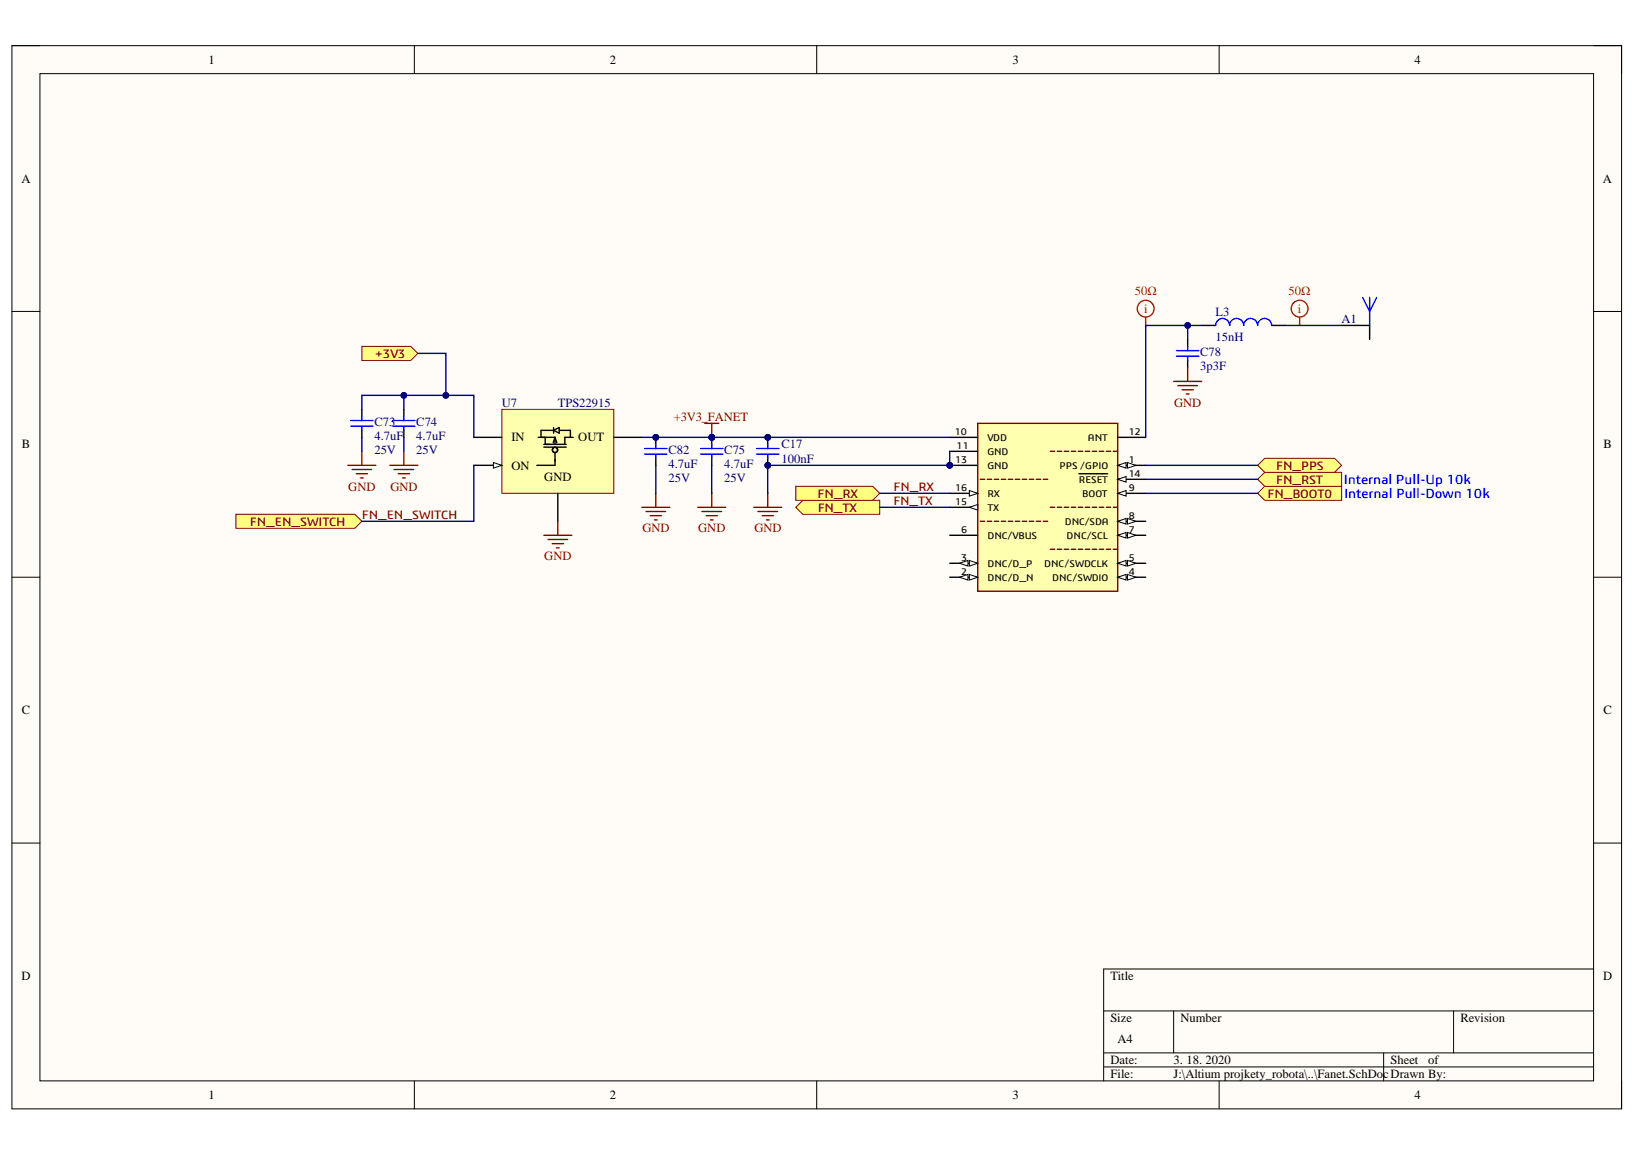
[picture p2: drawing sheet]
<svg xmlns="http://www.w3.org/2000/svg" width="297mm" height="210mm" viewBox="0 0 297 210" stroke-linecap="round" stroke-linejoin="round" font-family="sans-serif">
<defs><g id="words">
<g font-size="2.5" fill="#00f">
<text x="244.1" y="87.9">Internal Pull-Up 10k</text>
<text x="244.2" y="90.5">Internal Pull-Down 10k</text>
</g>
<g font-size="2.3">
<text x="37.9" y="11.6">1</text>
<text x="110.8" y="11.6">2</text>
<text x="184" y="11.6">3</text>
<text x="257" y="11.6">4</text>
<text x="3.9" y="33.2">A</text>
<text x="291.2" y="33.2">A</text>
<text x="4" y="81.4">B</text>
<text x="92.9" y="80.2">IN</text>
<text x="105.1" y="80.2">OUT</text>
<text x="291.3" y="81.4">B</text>
<text x="92.9" y="85.3">ON</text>
<text x="98.9" y="87.3">GND</text>
<text x="4" y="129.7">C</text>
<text x="291.3" y="129.7">C</text>
<text x="3.9" y="178">D</text>
<text x="201.8" y="178">Title</text>
<text x="291.3" y="178">D</text>
<text x="201.8" y="185.6">Size</text>
<text x="214.5" y="185.6">Number</text>
<text x="265.3" y="185.6">Revision</text>
<text x="203" y="189.4">A4</text>
<text x="201.8" y="193.2">Date:</text>
<text x="201.8" y="195.8">File:</text>
<text x="213.2" y="193.2">3. 18. 2020</text>
<text x="213.2" y="195.8">J:\Altium projkety_robota\..\Fanet.SchDocDrawn By:</text>
<text x="252.6" y="193.2">Sheet</text>
<text x="259.5" y="193.2">of</text>
<text x="37.9" y="199.6">1</text>
<text x="110.8" y="199.6">2</text>
<text x="184" y="199.6">3</text>
<text x="257" y="199.6">4</text>
</g>
<g font-size="2.3" fill="#f00">
<text x="206.2" y="53.5">50Ω</text>
<text x="234.1" y="53.5">50Ω</text>
<text x="207.8" y="56.8">i</text>
<text x="235.8" y="56.8">i</text>
</g>
<g font-size="2.3" fill="#000080">
<text x="220.8" y="57.3">L3</text>
<text x="243.7" y="58.6">A1</text>
<text x="218" y="64.7">C78</text>
<text x="220.8" y="61.9">15nH</text>
<text x="218" y="67.2">3p3F</text>
<text x="68" y="77.4">C73</text>
<text x="75.6" y="77.4">C74</text>
<text x="91.2" y="73.8">U7</text>
<text x="101.3" y="73.8">TPS22915</text>
<text x="68" y="82.5">25V</text>
<text x="68" y="79.9">4.7uF</text>
<text x="75.6" y="82.5">25V</text>
<text x="75.6" y="79.9">4.7uF</text>
<text x="121.4" y="82.5">C82</text>
<text x="131.6" y="82.5">C75</text>
<text x="142" y="81.4">C17</text>
<text x="121.4" y="87.6">25V</text>
<text x="121.4" y="85">4.7uF</text>
<text x="131.6" y="87.6">25V</text>
<text x="131.6" y="85">4.7uF</text>
<text x="142" y="84">100nF</text>
</g>
<g font-size="2.3" fill="#800000">
<text x="68.2" y="65">+3V3</text>
<text x="122.4" y="76.4">+3V3_FANET</text>
<text x="213.3" y="73.8">GND</text>
<text x="63.3" y="89.1">GND</text>
<text x="70.9" y="89.1">GND</text>
<text x="162.3" y="89.1">FN_RX</text>
<text x="231.8" y="87.8">FN_RST</text>
<text x="231.8" y="85.3">FN_PPS</text>
<text x="45.4" y="95.5">FN_EN_SWITCH</text>
<text x="65.7" y="94.2">FN_EN_SWITCH</text>
<text x="148.5" y="90.4">FN_RX</text>
<text x="148.6" y="92.9">FN_TX</text>
<text x="162.3" y="91.6">FN_TX</text>
<text x="230.3" y="90.4">FN_BOOT0</text>
<text x="98.9" y="101.7">GND</text>
<text x="116.7" y="96.7">GND</text>
<text x="126.9" y="96.7">GND</text>
<text x="137" y="96.7">GND</text>
</g>
<g font-size="1.8">
<text x="173.5" y="79.1">10</text>
<text x="173.8" y="81.6">11</text>
<text x="179.4" y="80.1">VDD</text>
<text x="179.4" y="82.6">GND</text>
<text x="197.7" y="80.1">ANT</text>
<text x="205.1" y="79.1">12</text>
<text x="173.5" y="89.2">16</text>
<text x="173.5" y="84.1">13</text>
<text x="179.4" y="85.1">GND</text>
<text x="192.5" y="85.1">PPS /GPIO</text>
<text x="196" y="87.7">RESET</text>
<text x="205.1" y="84.1">1</text>
<text x="205.1" y="86.7">14</text>
<text x="205.1" y="89.2">9</text>
<text x="173.5" y="91.7">15</text>
<text x="179.4" y="92.7">TX</text>
<text x="179.4" y="90.2">RX</text>
<text x="193.4" y="95.3">DNC/SDA</text>
<text x="196.6" y="90.2">BOOT</text>
<text x="205.1" y="94.3">8</text>
<text x="174.6" y="96.8">6</text>
<text x="174.6" y="101.9">3</text>
<text x="179.4" y="97.8">DNC/VBUS</text>
<text x="193.8" y="97.8">DNC/SCL</text>
<text x="205.1" y="96.8">7</text>
<text x="205.1" y="101.9">5</text>
<text x="174.6" y="104.5">2</text>
<text x="179.4" y="102.9">DNC/D_P</text>
<text x="179.4" y="105.5">DNC/D_N</text>
<text x="189.7" y="102.9">DNC/SWDCLK</text>
<text x="191.1" y="105.5">DNC/SWDIO</text>
<text x="205.1" y="104.5">4</text>
</g>
</g></defs>
<path d="M2.2 8.3h292.4v193h-292.4z" fill-rule="evenodd" fill="#fffcf8"/>
<path d="M2.2 8.3h292.4v193h-292.4z" fill="none" stroke="#000" stroke-width=".18"/>
<path d="M7.3 13.4h282.2v182.9h-282.2z" fill-rule="evenodd" fill="#fffcf8"/>
<g fill="none" stroke="#000" stroke-width=".18">
<path d="M2.2 8.3h5.1M7.3 13.4h282.2v182.9h-282.2zM75.3 8.3v5.1M148.4 8.3v5.1M221.5 8.3v5.1M289.5 8.3h5.1v5.1M2.2 56.5h5.1M289.5 56.6h5.1M2.2 104.8h5.1M289.5 104.8h5.1M2.2 153.1h5.1M289.5 153.1h5.1"/>
<path d="M289.5 175.9h-89v20.4M75.3 196.3v5M148.4 196.3v5M200.5 183.6h89M200.5 191.2h89M200.5 193.7h89M213.2 183.6v7.6M221.5 196.3v5M251.4 191.2v5.1M264.1 183.6v7.6M294.6 196.3v5"/>
</g>
<circle cx="172.5" cy="84.5" r=".51" fill="#000080"/>
<circle cx="172.5" cy="84.5" r=".51" fill="none" stroke="#000080" stroke-width=".18"/>
<path d="M177.6 76.9h25.5v30.5h-25.5z" fill-rule="evenodd" fill="#ffffb0"/>
<path d="M177.6 76.9h25.5v30.5h-25.5zM190.8 92.1h.8M192.1 92.1h.8M193.4 92.1h.8M194.6 92.1h.8M195.9 92.1h.8M197.2 92.1h.8M198.4 92.1h.8M199.7 92.1h.8M201 92.1h.8M202.3 92.1h.8" fill="none" stroke="#800000" stroke-width=".25"/>
<path d="M172.5 92.1h5.1" fill="none" stroke="#000" stroke-width=".25"/>
<path d="M176.1 92.1l1.5-.5v1z" fill="#f8fcff"/>
<path d="M176.1 92.1l1.5-.5v1z" fill="none" stroke="#000" stroke-width=".18"/>
<path d="M172.5 89.6h5.1" fill="none" stroke="#000" stroke-width=".25"/>
<path d="M176.1 89.1l1.5 .5-1.5 .5z" fill="#f8fcff"/>
<path d="M176.1 89.1l1.5 .5-1.5 .5z" fill="none" stroke="#000" stroke-width=".18"/>
<path d="M203.1 94.7h5" fill="none" stroke="#000" stroke-width=".25"/>
<path d="M203.1 94.7l1.5-.6v1.1z" fill="#f8fcff"/>
<path d="M203.1 94.7l1.5-.6v1.1z" fill="none" stroke="#000" stroke-width=".18"/>
<path d="M204.8 94.1l1.6 .6-1.6 .5z" fill="#f8fcff"/>
<path d="M204.8 94.1l1.6 .6-1.6 .5z" fill="none" stroke="#000" stroke-width=".18"/>
<path d="M203.1 97.2h5" fill="none" stroke="#000" stroke-width=".25"/>
<path d="M203.1 97.2l1.5-.5v1z" fill="#f8fcff"/>
<path d="M203.1 97.2l1.5-.5v1z" fill="none" stroke="#000" stroke-width=".18"/>
<path d="M204.8 96.7l1.6 .5-1.6 .5z" fill="#f8fcff"/>
<path d="M204.8 96.7l1.6 .5-1.6 .5z" fill="none" stroke="#000" stroke-width=".18"/>
<path d="M172.5 97.2h5.1M172.5 102.3h5.1" fill="none" stroke="#000" stroke-width=".25"/>
<path d="M176.1 101.8l1.5 .5-1.5 .5z" fill="#f8fcff"/>
<path d="M176.1 101.8l1.5 .5-1.5 .5z" fill="none" stroke="#000" stroke-width=".18"/>
<path d="M174.3 102.3l1.6-.5v1z" fill="#f8fcff"/>
<path d="M174.3 102.3l1.6-.5v1z" fill="none" stroke="#000" stroke-width=".18"/>
<path d="M172.5 104.8h5.1" fill="none" stroke="#000" stroke-width=".25"/>
<path d="M176.1 104.3l1.5 .5-1.5 .5z" fill="#f8fcff"/>
<path d="M176.1 104.3l1.5 .5-1.5 .5z" fill="none" stroke="#000" stroke-width=".18"/>
<path d="M174.3 104.8l1.6-.5v1z" fill="#f8fcff"/>
<path d="M174.3 104.8l1.6-.5v1z" fill="none" stroke="#000" stroke-width=".18"/>
<path d="M203.1 84.5h5" fill="none" stroke="#000" stroke-width=".25"/>
<path d="M203.1 84.5l1.5-.5v1z" fill="#f8fcff"/>
<path d="M203.1 84.5l1.5-.5v1z" fill="none" stroke="#000" stroke-width=".18"/>
<path d="M204.8 84l1.6 .5-1.6 .5z" fill="#f8fcff"/>
<path d="M204.8 84l1.6 .5-1.6 .5z" fill="none" stroke="#000" stroke-width=".18"/>
<path d="M203.1 104.8h5" fill="none" stroke="#000" stroke-width=".25"/>
<path d="M203.1 104.8l1.5-.5v1z" fill="#f8fcff"/>
<path d="M203.1 104.8l1.5-.5v1z" fill="none" stroke="#000" stroke-width=".18"/>
<path d="M204.8 104.3l1.6 .5-1.6 .5z" fill="#f8fcff"/>
<path d="M204.8 104.3l1.6 .5-1.6 .5z" fill="none" stroke="#000" stroke-width=".18"/>
<path d="M203.1 102.3h5" fill="none" stroke="#000" stroke-width=".25"/>
<path d="M203.1 102.3l1.5-.5v1z" fill="#f8fcff"/>
<path d="M203.1 102.3l1.5-.5v1z" fill="none" stroke="#000" stroke-width=".18"/>
<path d="M204.8 101.8l1.6 .5-1.6 .5z" fill="#f8fcff"/>
<path d="M204.8 101.8l1.6 .5-1.6 .5z" fill="none" stroke="#000" stroke-width=".18"/>
<path d="M203.1 87h5" fill="none" stroke="#000" stroke-width=".25"/>
<path d="M203.1 87l1.5-.5v1z" fill="#f8fcff"/>
<path d="M203.1 87l1.5-.5v1z" fill="none" stroke="#000" stroke-width=".18"/>
<path d="M196 86h5.2M203.1 89.6h5" fill="none" stroke="#000" stroke-width=".25"/>
<path d="M203.1 89.6l1.5-.5v1z" fill="#f8fcff"/>
<path d="M203.1 89.6l1.5-.5v1z" fill="none" stroke="#000" stroke-width=".18"/>
<path d="M172.5 79.4h5.1M203.1 79.4h5M172.5 84.5h5.1" fill="none" stroke="#000" stroke-width=".25"/>
<circle cx="172.5" cy="84.5" r=".51" fill="#000080"/>
<circle cx="172.5" cy="84.5" r=".51" fill="none" stroke="#000080" stroke-width=".18"/>
<g fill="none" stroke="#800000" stroke-width=".25">
<path d="M178.1 94.7h.8M178.1 87h.8M179.4 94.7h.8M179.4 87h.8M180.6 94.7h.8M180.6 87h.8M181.9 94.7h.8M181.9 87h.8M183.2 94.7h.8M183.2 87h.8M184.5 94.7h.8M184.5 87h.8"/>
<path d="M185.7 94.7h.8M185.7 87h.8M187 94.7h.8M187 87h.8M188.3 94.7h.8M188.3 87h.8M189.5 94.7h.8M189.5 87h.8M190.8 99.7h.8M190.8 82h.8M192.1 99.7h.8M192.1 82h.8"/>
<path d="M193.4 99.7h.8M193.4 82h.8M194.6 99.7h.8M194.6 82h.8M195.9 99.7h.8M195.9 82h.8M197.2 99.7h.8M197.2 82h.8M198.4 99.7h.8M198.4 82h.8M199.7 99.7h.8M199.7 82h.8"/>
<path d="M201 99.7h.8M201 82h.8M202.3 99.7h.8M202.3 82h.8"/>
</g>
<path d="M172.5 82h5.1" fill="none" stroke="#000" stroke-width=".25"/>
<circle cx="139.5" cy="84.5" r=".51" fill="#000080"/>
<circle cx="139.5" cy="84.5" r=".51" fill="none" stroke="#000080" stroke-width=".18"/>
<circle cx="139.5" cy="79.4" r=".51" fill="#000080"/>
<circle cx="139.5" cy="79.4" r=".51" fill="none" stroke="#000080" stroke-width=".18"/>
<path d="M139.5 83.2v1.3" fill="none" stroke="#000" stroke-width=".25"/>
<circle cx="139.5" cy="84.5" r=".51" fill="#000080"/>
<circle cx="139.5" cy="84.5" r=".51" fill="none" stroke="#000080" stroke-width=".18"/>
<path d="M139.5 79.4v1.3" fill="none" stroke="#000" stroke-width=".25"/>
<circle cx="139.5" cy="79.4" r=".51" fill="#000080"/>
<circle cx="139.5" cy="79.4" r=".51" fill="none" stroke="#000080" stroke-width=".18"/>
<path d="M137.4 81.4h4.1M137.4 82.5h4.1M139.5 80.7v.7M139.5 82.5v.7" fill="none" stroke="#00f" stroke-width=".25"/>
<path d="M126.8 92.1h5.1M127.5 92.9h3.6M128.3 93.6h2M129.1 94.4h.5M129.3 89.6v2.5M136.9 92.1h5.1M137.7 92.9h3.6M138.5 93.6h2M139.2 94.4h.5M139.5 89.6v2.5" fill="none" stroke="#800000" stroke-width=".25"/>
<path d="M228.5 89.6l1.3-1.3h13.9v2.5h-13.9z" fill-rule="evenodd" fill="#ffff80"/>
<path d="M228.5 89.6l1.3-1.3h13.9v2.5h-13.9z" fill="none" stroke="#800000" stroke-width=".18"/>
<path d="M228.5 87l1.3-1.2h13.9v2.5h-13.9z" fill-rule="evenodd" fill="#ffff80"/>
<path d="M228.5 87l1.3-1.2h13.9v2.5h-13.9z" fill="none" stroke="#800000" stroke-width=".18"/>
<path d="M236.4 85.8h4" fill="none" stroke="#800000" stroke-width=".25"/>
<path d="M243.7 59.1h5.1v2.5" fill="none" stroke="#000" stroke-width=".25"/>
<path d="M247.6 54l1.2 2.6 1.3-2.6M248.8 54v5.1" fill="none" stroke="#00f" stroke-width=".25"/>
<path d="M144.6 92.1l1.2-1.3h14v2.6h-14z" fill-rule="evenodd" fill="#ffff80"/>
<path d="M144.6 92.1l1.2-1.3h14v2.6h-14z" fill="none" stroke="#800000" stroke-width=".18"/>
<path d="M144.6 88.3h14l1.2 1.3-1.2 1.2h-14z" fill-rule="evenodd" fill="#ffff80"/>
<path d="M144.6 88.3h14l1.2 1.3-1.2 1.2h-14z" fill="none" stroke="#800000" stroke-width=".18"/>
<path d="M228.5 84.5l1.3-1.3h12.7l1.2 1.3-1.2 1.3h-12.7z" fill-rule="evenodd" fill="#ffff80"/>
<path d="M228.5 84.5l1.3-1.3h12.7l1.2 1.3-1.2 1.3h-12.7z" fill="none" stroke="#800000" stroke-width=".18"/>
<path d="M128 76.9h2.6M129.3 76.9v2.5" fill="none" stroke="#800000" stroke-width=".25"/>
<circle cx="129.3" cy="79.4" r=".51" fill="#000080"/>
<circle cx="129.3" cy="79.4" r=".51" fill="none" stroke="#000080" stroke-width=".18"/>
<path d="M65.7 62.9h8.9l1.3 1.3-1.3 1.2h-8.9z" fill-rule="evenodd" fill="#ffff80"/>
<path d="M65.7 62.9h8.9l1.3 1.3-1.3 1.2h-8.9z" fill="none" stroke="#800000" stroke-width=".18"/>
<path d="M91.2 74.3h20.3v15.3h-20.3z" fill-rule="evenodd" fill="#ffffb0"/>
<path d="M91.2 74.3h20.3v15.3h-20.3z" fill="none" stroke="#800000" stroke-width=".18"/>
<path d="M86.1 79.4h5.1M111.5 79.4h5.1M86.1 84.5h5.1M101.3 89.6v5.1" fill="none" stroke="#000" stroke-width=".25"/>
<path d="M89.6 84l1.6 .5-1.6 .5z" fill="#f8fcff"/>
<path d="M89.6 84l1.6 .5-1.6 .5z" fill="none" stroke="#000" stroke-width=".18"/>
<g fill="none" stroke="#000" stroke-width=".25">
<path d="M65.7 74.3v1.3M65.7 78.1v1.3M73.4 74.3v1.3M73.4 78.1v1.3M97.8 79.4h3M99.1 79.4v1.3M100.6 77.6v1.1M100.6 78.1l1-.5v1.1zM100.6 78.1h-2.3v1.3M100.8 79.4v1.3M100.8 79.4l-.3 1M100.8 79.4l.4 1"/>
<path d="M101.6 78.1h2v1.3M104.1 79.4h-1.5v1.3M98.8 80.7h4.1M98.8 81.2h4.1M100.8 82.2v2.3h-3.3"/>
<circle cx="100.8" cy="81.7" r=".47"/>
</g>
<g fill="none" stroke="#800000" stroke-width=".25">
<path d="M63.2 84.5h5.1M64 85.3h3.5M64.7 86h2.1M65.5 86.8h.5M65.7 82v2.5M70.8 84.5h5.1M71.6 85.3h3.5M72.3 86h2.1M73.1 86.8h.5M73.4 82v2.5M98.8 97.2h5.1M99.6 98h3.5"/>
<path d="M100.3 98.7h2.1M101.1 99.5h.5M101.3 94.7v2.5"/>
</g>
<path d="M63.7 77.4h4.1M63.7 76.4h4.1M65.7 75.6v.8M65.7 77.4v.7M71.3 77.4h4.1M71.3 76.4h4.1M73.4 75.6v.8M73.4 77.4v.7" fill="none" stroke="#00f" stroke-width=".25"/>
<path d="M42.9 93.4h21.6l1.2 1.3-1.2 1.2h-21.6z" fill-rule="evenodd" fill="#ffff80"/>
<path d="M42.9 93.4h21.6l1.2 1.3-1.2 1.2h-21.6z" fill="none" stroke="#800000" stroke-width=".18"/>
<circle cx="129.3" cy="79.4" r=".51" fill="#000080"/>
<circle cx="129.3" cy="79.4" r=".51" fill="none" stroke="#000080" stroke-width=".18"/>
<path d="M129.3 79.4v1.3" fill="none" stroke="#000" stroke-width=".25"/>
<circle cx="129.3" cy="79.4" r=".51" fill="#000080"/>
<circle cx="129.3" cy="79.4" r=".51" fill="none" stroke="#000080" stroke-width=".18"/>
<path d="M218.3 59.1h2.6M231 59.1h2.6M215.8 61.6v1.3M215.8 65.4v1.3M129.3 83.2v1.3" fill="none" stroke="#000" stroke-width=".25"/>
<path d="M220.9 59.1a1.27 1.27 0 0 1 1.2-1.3 1.27 1.27 0 0 1 1.3 1.3 1.27 1.27 0 0 1 1.3-1.3 1.27 1.27 0 0 1 1.2 1.3 1.27 1.27 0 0 1 1.3-1.3 1.27 1.27 0 0 1 1.3 1.3 1.27 1.27 0 0 1 1.3-1.3 1.27 1.27 0 0 1 1.2 1.3M213.7 63.7h4.1M213.7 64.7h4.1M215.8 62.9v.8M215.8 64.7v.7M127.3 82.5h4M127.3 81.4h4M129.3 80.7v.7M129.3 82.5v.7" fill="none" stroke="#00f" stroke-width=".25"/>
<path d="M213.2 69.3h5.1M214 70h3.5M214.8 70.8h2M215.5 71.5h.5M215.8 66.7v2.6M116.6 92.1h5.1M117.4 92.9h3.5M118.1 93.6h2.1M118.9 94.4h.5M119.1 89.6v2.5" fill="none" stroke="#800000" stroke-width=".25"/>
<g fill="none" stroke="#f00" stroke-width=".25">
<path d="M208.1 57.6v1.5M236.1 57.6v1.5"/>
<circle cx="208.1" cy="56" r="1.53"/>
<circle cx="236.1" cy="56" r="1.53"/>
</g>
<circle cx="119.1" cy="79.4" r=".51" fill="#000080"/>
<circle cx="119.1" cy="79.4" r=".51" fill="none" stroke="#000080" stroke-width=".18"/>
<path d="M119.1 79.4v1.3" fill="none" stroke="#000" stroke-width=".25"/>
<circle cx="119.1" cy="79.4" r=".51" fill="#000080"/>
<circle cx="119.1" cy="79.4" r=".51" fill="none" stroke="#000080" stroke-width=".18"/>
<path d="M119.1 83.2v1.3" fill="none" stroke="#000" stroke-width=".25"/>
<path d="M117.1 82.5h4.1M117.1 81.4h4.1M119.1 80.7v.7M119.1 82.5v.7" fill="none" stroke="#00f" stroke-width=".25"/>
<path d="M65.7 74.3v-2.5h20.4v7.6M86.1 84.5v10.2h-20.4" fill="none" stroke="#000080" stroke-width=".25"/>
<circle cx="81" cy="71.8" r=".51" fill="#000080"/>
<circle cx="81" cy="71.8" r=".51" fill="none" stroke="#000080" stroke-width=".18"/>
<circle cx="73.4" cy="71.8" r=".51" fill="#000080"/>
<circle cx="73.4" cy="71.8" r=".51" fill="none" stroke="#000080" stroke-width=".18"/>
<path d="M75.9 64.2h5.1v7.6" fill="none" stroke="#000080" stroke-width=".25"/>
<circle cx="81" cy="71.8" r=".51" fill="#000080"/>
<circle cx="81" cy="71.8" r=".51" fill="none" stroke="#000080" stroke-width=".18"/>
<path d="M116.6 79.4h12.7" fill="none" stroke="#000080" stroke-width=".25"/>
<circle cx="119.1" cy="79.4" r=".51" fill="#000080"/>
<circle cx="119.1" cy="79.4" r=".51" fill="none" stroke="#000080" stroke-width=".18"/>
<circle cx="129.3" cy="79.4" r=".51" fill="#000080"/>
<circle cx="129.3" cy="79.4" r=".51" fill="none" stroke="#000080" stroke-width=".18"/>
<path d="M129.3 79.4h43.2" fill="none" stroke="#000080" stroke-width=".25"/>
<circle cx="139.5" cy="79.4" r=".51" fill="#000080"/>
<circle cx="139.5" cy="79.4" r=".51" fill="none" stroke="#000080" stroke-width=".18"/>
<circle cx="129.3" cy="79.4" r=".51" fill="#000080"/>
<circle cx="129.3" cy="79.4" r=".51" fill="none" stroke="#000080" stroke-width=".18"/>
<path d="M172.5 82v2.5h-33v5.1" fill="none" stroke="#000080" stroke-width=".25"/>
<circle cx="139.5" cy="84.5" r=".51" fill="#000080"/>
<circle cx="139.5" cy="84.5" r=".51" fill="none" stroke="#000080" stroke-width=".18"/>
<circle cx="172.5" cy="84.5" r=".51" fill="#000080"/>
<circle cx="172.5" cy="84.5" r=".51" fill="none" stroke="#000080" stroke-width=".18"/>
<path d="M215.8 59.1h-7.7v20.3M159.8 92.1h12.7M159.8 89.6h12.7M208.1 89.6h20.4M208.1 87h20.4M208.1 84.5h20.4" fill="none" stroke="#000080" stroke-width=".25"/>
<circle cx="215.8" cy="59.1" r=".51" fill="#000080"/>
<circle cx="215.8" cy="59.1" r=".51" fill="none" stroke="#000080" stroke-width=".18"/>
<path d="M218.3 59.1h-2.5v2.5" fill="none" stroke="#000080" stroke-width=".25"/>
<circle cx="215.8" cy="59.1" r=".51" fill="#000080"/>
<circle cx="215.8" cy="59.1" r=".51" fill="none" stroke="#000080" stroke-width=".18"/>
<path d="M233.6 59.1h10.1M65.7 79.4v2.6M73.4 71.8v2.5M73.4 79.4v2.6" fill="none" stroke="#000080" stroke-width=".25"/>
<circle cx="73.4" cy="71.8" r=".51" fill="#000080"/>
<circle cx="73.4" cy="71.8" r=".51" fill="none" stroke="#000080" stroke-width=".18"/>
<path d="M119.1 84.5v5.1M129.3 84.5v5.1" fill="none" stroke="#000080" stroke-width=".25"/>
<use href="#words"/>
</svg>
